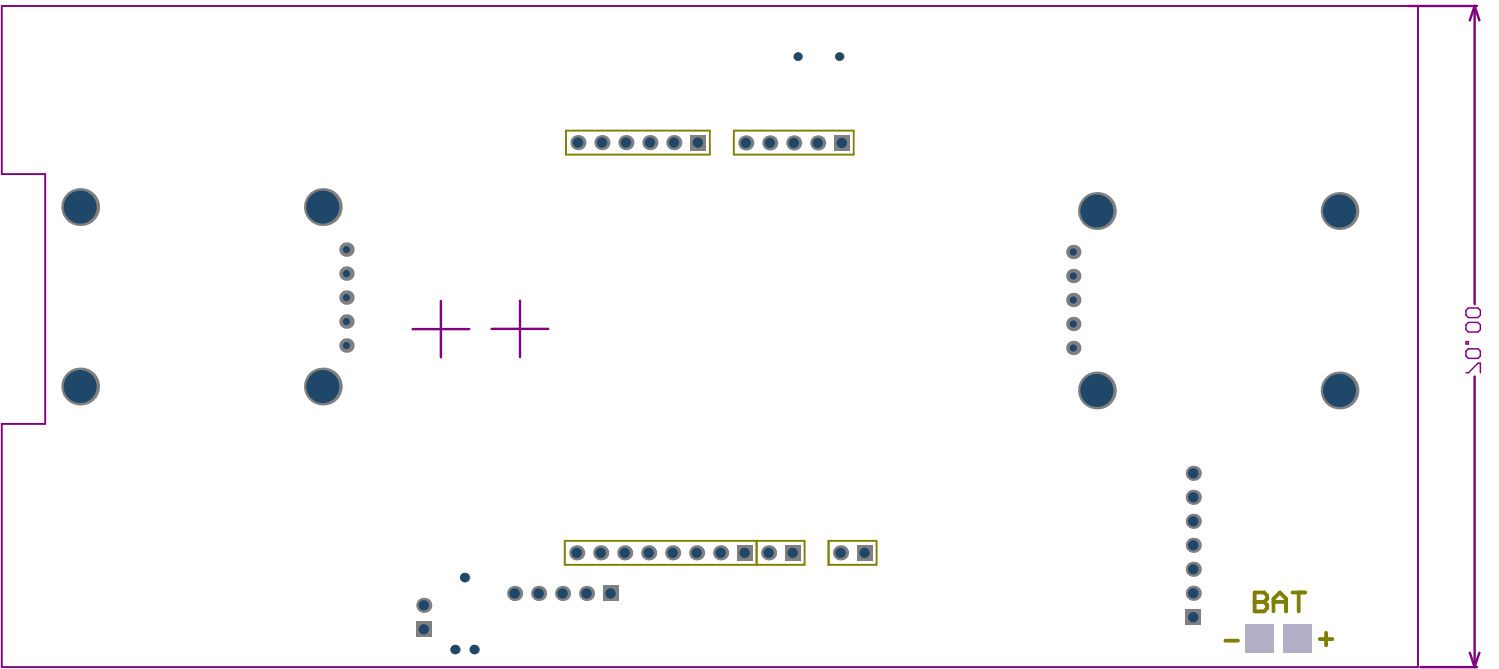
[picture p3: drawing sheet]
<svg xmlns="http://www.w3.org/2000/svg" width="529mm" height="236mm" viewBox="0 0 529 236" stroke-linecap="round" stroke-linejoin="round" font-family="sans-serif">
<path d="M496.9 2.1h24.2M520.2 2.1l1.7 5.1M520.2 2.1v105.2M520.2 2.1l-1.7 5.1M145.6 116.1h19.9M155.6 106.2v19.8M173.4 116h20M183.4 106.1v19.9M520.2 132.9v102.4M501.1 235.3h20M518.5 230.3l1.7 5M521.9 230.3l-1.7 5" fill="none" stroke="#800080" stroke-width=".85"/>
<path d="M.6 2.1h499.6v233.2h-499.6v-85.8h15.3v-88.1h-15.3z" fill="none" stroke="#800080" stroke-width=".67"/>
<path d="M518 108.7h3.4l.8 .8v1.7l-.8 .8h-3.4l-.8-.8v-1.7zM518 113.7h3.4l.8 .9v1.7l-.8 .8h-3.4l-.8-.8v-1.7zM517.2 131.5h.8l3.4-3.4h.8v3.4M517.2 120.5h.8v.9h-.8zM518 123h3.4l.8 .9v1.7l-.8 .8h-3.4l-.8-.8v-1.7z" fill="none" stroke="#800080" stroke-width=".51"/>
<circle cx="163.9" cy="203.8" r="1.67" fill="#808080"/>
<circle cx="163.9" cy="203.8" r="1.67" fill="#1f4769"/>
<path d="M418.3 215.1h5.3v5.3h-5.3z" fill-rule="evenodd" fill="#808080"/>
<circle cx="421" cy="217.8" r="1.83" fill="#1f4769"/>
<circle cx="421" cy="209.3" r="2.67" fill="#808080"/>
<circle cx="421" cy="209.3" r="1.83" fill="#1f4769"/>
<circle cx="421" cy="200.8" r="2.67" fill="#808080"/>
<circle cx="421" cy="200.8" r="1.83" fill="#1f4769"/>
<circle cx="421" cy="192.4" r="2.67" fill="#808080"/>
<circle cx="421" cy="192.4" r="1.83" fill="#1f4769"/>
<circle cx="421" cy="183.9" r="2.67" fill="#808080"/>
<circle cx="421" cy="183.9" r="1.83" fill="#1f4769"/>
<circle cx="421" cy="175.4" r="2.67" fill="#808080"/>
<circle cx="421" cy="175.4" r="1.83" fill="#1f4769"/>
<circle cx="271.6" cy="50.4" r="2.67" fill="#808080"/>
<circle cx="271.6" cy="50.4" r="1.83" fill="#1f4769"/>
<circle cx="237.7" cy="50.3" r="2.67" fill="#808080"/>
<circle cx="237.7" cy="50.3" r="1.83" fill="#1f4769"/>
<circle cx="203.9" cy="50.3" r="2.67" fill="#808080"/>
<circle cx="203.9" cy="50.3" r="1.83" fill="#1f4769"/>
<circle cx="421" cy="167" r="2.67" fill="#808080"/>
<circle cx="421" cy="167" r="1.83" fill="#1f4769"/>
<circle cx="281.5" cy="20" r="1.5" fill="#808080"/>
<circle cx="281.5" cy="20" r="1.5" fill="#1f4769"/>
<circle cx="296.1" cy="20" r="1.5" fill="#808080"/>
<circle cx="296.1" cy="20" r="1.5" fill="#1f4769"/>
<circle cx="167.3" cy="229.1" r="1.67" fill="#808080"/>
<circle cx="167.3" cy="229.1" r="1.67" fill="#1f4769"/>
<circle cx="160.6" cy="229.1" r="1.67" fill="#808080"/>
<circle cx="160.6" cy="229.1" r="1.67" fill="#1f4769"/>
<circle cx="122.2" cy="121.9" r="2.54" fill="#808080"/>
<circle cx="122.2" cy="121.9" r="1.27" fill="#1f4769"/>
<circle cx="122.2" cy="88" r="2.54" fill="#808080"/>
<circle cx="122.2" cy="88" r="1.27" fill="#1f4769"/>
<circle cx="472.6" cy="74.4" r="6.7" fill="#808080"/>
<circle cx="472.6" cy="74.4" r="5.8" fill="#1f4769"/>
<circle cx="280" cy="50.4" r="2.67" fill="#808080"/>
<circle cx="280" cy="50.4" r="1.83" fill="#1f4769"/>
<circle cx="288.5" cy="50.4" r="2.67" fill="#808080"/>
<circle cx="288.5" cy="50.4" r="1.83" fill="#1f4769"/>
<circle cx="263.1" cy="50.4" r="2.67" fill="#808080"/>
<circle cx="263.1" cy="50.4" r="1.83" fill="#1f4769"/>
<circle cx="220.8" cy="50.3" r="2.67" fill="#808080"/>
<circle cx="220.8" cy="50.3" r="1.83" fill="#1f4769"/>
<circle cx="229.3" cy="50.3" r="2.67" fill="#808080"/>
<circle cx="229.3" cy="50.3" r="1.83" fill="#1f4769"/>
<circle cx="198.5" cy="209.4" r="2.67" fill="#808080"/>
<circle cx="198.5" cy="209.4" r="1.83" fill="#1f4769"/>
<circle cx="206.9" cy="209.4" r="2.67" fill="#808080"/>
<circle cx="206.9" cy="209.4" r="1.83" fill="#1f4769"/>
<circle cx="212.3" cy="50.3" r="2.67" fill="#808080"/>
<circle cx="212.3" cy="50.3" r="1.83" fill="#1f4769"/>
<circle cx="181.6" cy="209.4" r="2.67" fill="#808080"/>
<circle cx="181.5" cy="209.4" r="1.83" fill="#1f4769"/>
<circle cx="149.5" cy="213.6" r="2.67" fill="#808080"/>
<circle cx="149.5" cy="213.6" r="1.83" fill="#1f4769"/>
<circle cx="122.2" cy="105" r="2.54" fill="#808080"/>
<circle cx="122.2" cy="105" r="1.27" fill="#1f4769"/>
<circle cx="122.2" cy="96.5" r="2.54" fill="#808080"/>
<circle cx="122.2" cy="96.5" r="1.27" fill="#1f4769"/>
<circle cx="472.6" cy="137.7" r="6.7" fill="#808080"/>
<circle cx="472.6" cy="137.7" r="5.8" fill="#1f4769"/>
<path d="M302.3 192.4h5.4v5.3h-5.4z" fill-rule="evenodd" fill="#808080"/>
<circle cx="305" cy="195" r="1.83" fill="#1f4769"/>
<path d="M276.9 192.4h5.4v5.3h-5.4z" fill-rule="evenodd" fill="#808080"/>
<circle cx="279.6" cy="195" r="1.83" fill="#1f4769"/>
<path d="M260 192.4h5.4v5.3h-5.4z" fill-rule="evenodd" fill="#808080"/>
<circle cx="262.7" cy="195" r="1.83" fill="#1f4769"/>
<circle cx="254.2" cy="195" r="2.67" fill="#808080"/>
<circle cx="254.2" cy="195" r="1.83" fill="#1f4769"/>
<circle cx="237.3" cy="195" r="2.67" fill="#808080"/>
<circle cx="237.3" cy="195" r="1.83" fill="#1f4769"/>
<circle cx="228.8" cy="195" r="2.67" fill="#808080"/>
<circle cx="228.8" cy="195" r="1.83" fill="#1f4769"/>
<circle cx="211.9" cy="195" r="2.67" fill="#808080"/>
<circle cx="211.9" cy="195" r="1.83" fill="#1f4769"/>
<circle cx="203.5" cy="195" r="2.67" fill="#808080"/>
<circle cx="203.5" cy="195" r="1.83" fill="#1f4769"/>
<path d="M146.8 219.4h5.4v5.3h-5.4z" fill-rule="evenodd" fill="#808080"/>
<circle cx="149.5" cy="222" r="1.83" fill="#1f4769"/>
<circle cx="122.2" cy="113.4" r="2.54" fill="#808080"/>
<circle cx="122.2" cy="113.4" r="1.27" fill="#1f4769"/>
<circle cx="378.6" cy="122.8" r="2.54" fill="#808080"/>
<circle cx="378.6" cy="122.8" r="1.27" fill="#1f4769"/>
<circle cx="378.6" cy="97.4" r="2.54" fill="#808080"/>
<circle cx="378.6" cy="97.4" r="1.27" fill="#1f4769"/>
<circle cx="378.6" cy="105.8" r="2.54" fill="#808080"/>
<circle cx="378.6" cy="105.8" r="1.27" fill="#1f4769"/>
<circle cx="387" cy="74.4" r="6.7" fill="#808080"/>
<circle cx="387" cy="74.4" r="5.8" fill="#1f4769"/>
<path d="M294.3 47.8h5.3v5.3h-5.3z" fill-rule="evenodd" fill="#808080"/>
<circle cx="296.9" cy="50.4" r="1.83" fill="#1f4769"/>
<circle cx="190" cy="209.4" r="2.67" fill="#808080"/>
<circle cx="190" cy="209.4" r="1.83" fill="#1f4769"/>
<path d="M212.7 206.7h5.4v5.3h-5.4z" fill-rule="evenodd" fill="#808080"/>
<circle cx="215.4" cy="209.4" r="1.83" fill="#1f4769"/>
<path d="M243.5 47.6h5.4v5.4h-5.4z" fill-rule="evenodd" fill="#808080"/>
<circle cx="246.2" cy="50.3" r="1.83" fill="#1f4769"/>
<circle cx="113.9" cy="73.1" r="6.7" fill="#808080"/>
<circle cx="113.9" cy="73.1" r="5.8" fill="#1f4769"/>
<circle cx="28.3" cy="73.1" r="6.7" fill="#808080"/>
<circle cx="28.3" cy="73.1" r="5.8" fill="#1f4769"/>
<circle cx="387" cy="137.7" r="6.7" fill="#808080"/>
<circle cx="387" cy="137.7" r="5.8" fill="#1f4769"/>
<circle cx="378.6" cy="114.3" r="2.54" fill="#808080"/>
<circle cx="378.6" cy="114.3" r="1.27" fill="#1f4769"/>
<circle cx="378.6" cy="88.9" r="2.54" fill="#808080"/>
<circle cx="378.6" cy="88.9" r="1.27" fill="#1f4769"/>
<circle cx="296.5" cy="195" r="2.67" fill="#808080"/>
<circle cx="296.5" cy="195" r="1.83" fill="#1f4769"/>
<circle cx="271.1" cy="195" r="2.67" fill="#808080"/>
<circle cx="271.1" cy="195" r="1.83" fill="#1f4769"/>
<circle cx="245.8" cy="195" r="2.67" fill="#808080"/>
<circle cx="245.8" cy="195" r="1.83" fill="#1f4769"/>
<circle cx="220.4" cy="195" r="2.67" fill="#808080"/>
<circle cx="220.4" cy="195" r="1.83" fill="#1f4769"/>
<circle cx="113.9" cy="136.4" r="6.7" fill="#808080"/>
<circle cx="113.9" cy="136.4" r="5.8" fill="#1f4769"/>
<circle cx="28.3" cy="136.4" r="6.7" fill="#808080"/>
<circle cx="28.3" cy="136.4" r="5.8" fill="#1f4769"/>
<g fill="#b0afc5">
<path d="M439.3 220.4h10v9.9h-10z" fill-rule="evenodd"/>
<path d="M452.6 220.4h10v9.9h-10z" fill-rule="evenodd"/>
</g>
<path d="M199.7 46.1h50.7v8.4h-50.7zM258.9 46.1h42.3v8.4h-42.3zM199.2 190.8h84.6v8.5h-84.6zM266.9 190.8v8.5M292.3 190.8h16.9v8.5h-16.9z" fill="none" stroke="#808000" stroke-width=".67"/>
<path d="M442.6 209v6.7h3.3l1.1-1.1v-1.1l-1.1-1.1h-3.3" fill="none" stroke="#808000" stroke-width="1.3"/>
<circle cx="442.6" cy="212.4" r=".67" fill="#808000"/>
<path d="M442.6 209h3.3l1.1 1.1v1.1l-1.1 1.2h-3.3M449.3 212.4h4.4M449.3 215.7v-4.5l2.2-2.2 2.2 2.2v4.5M455.9 209h4.5M458.1 209v6.7M432.3 226h4.4M465.6 225.5h4.4M467.8 223.2v4.5" fill="none" stroke="#808000" stroke-width="1.3"/>
</svg>
